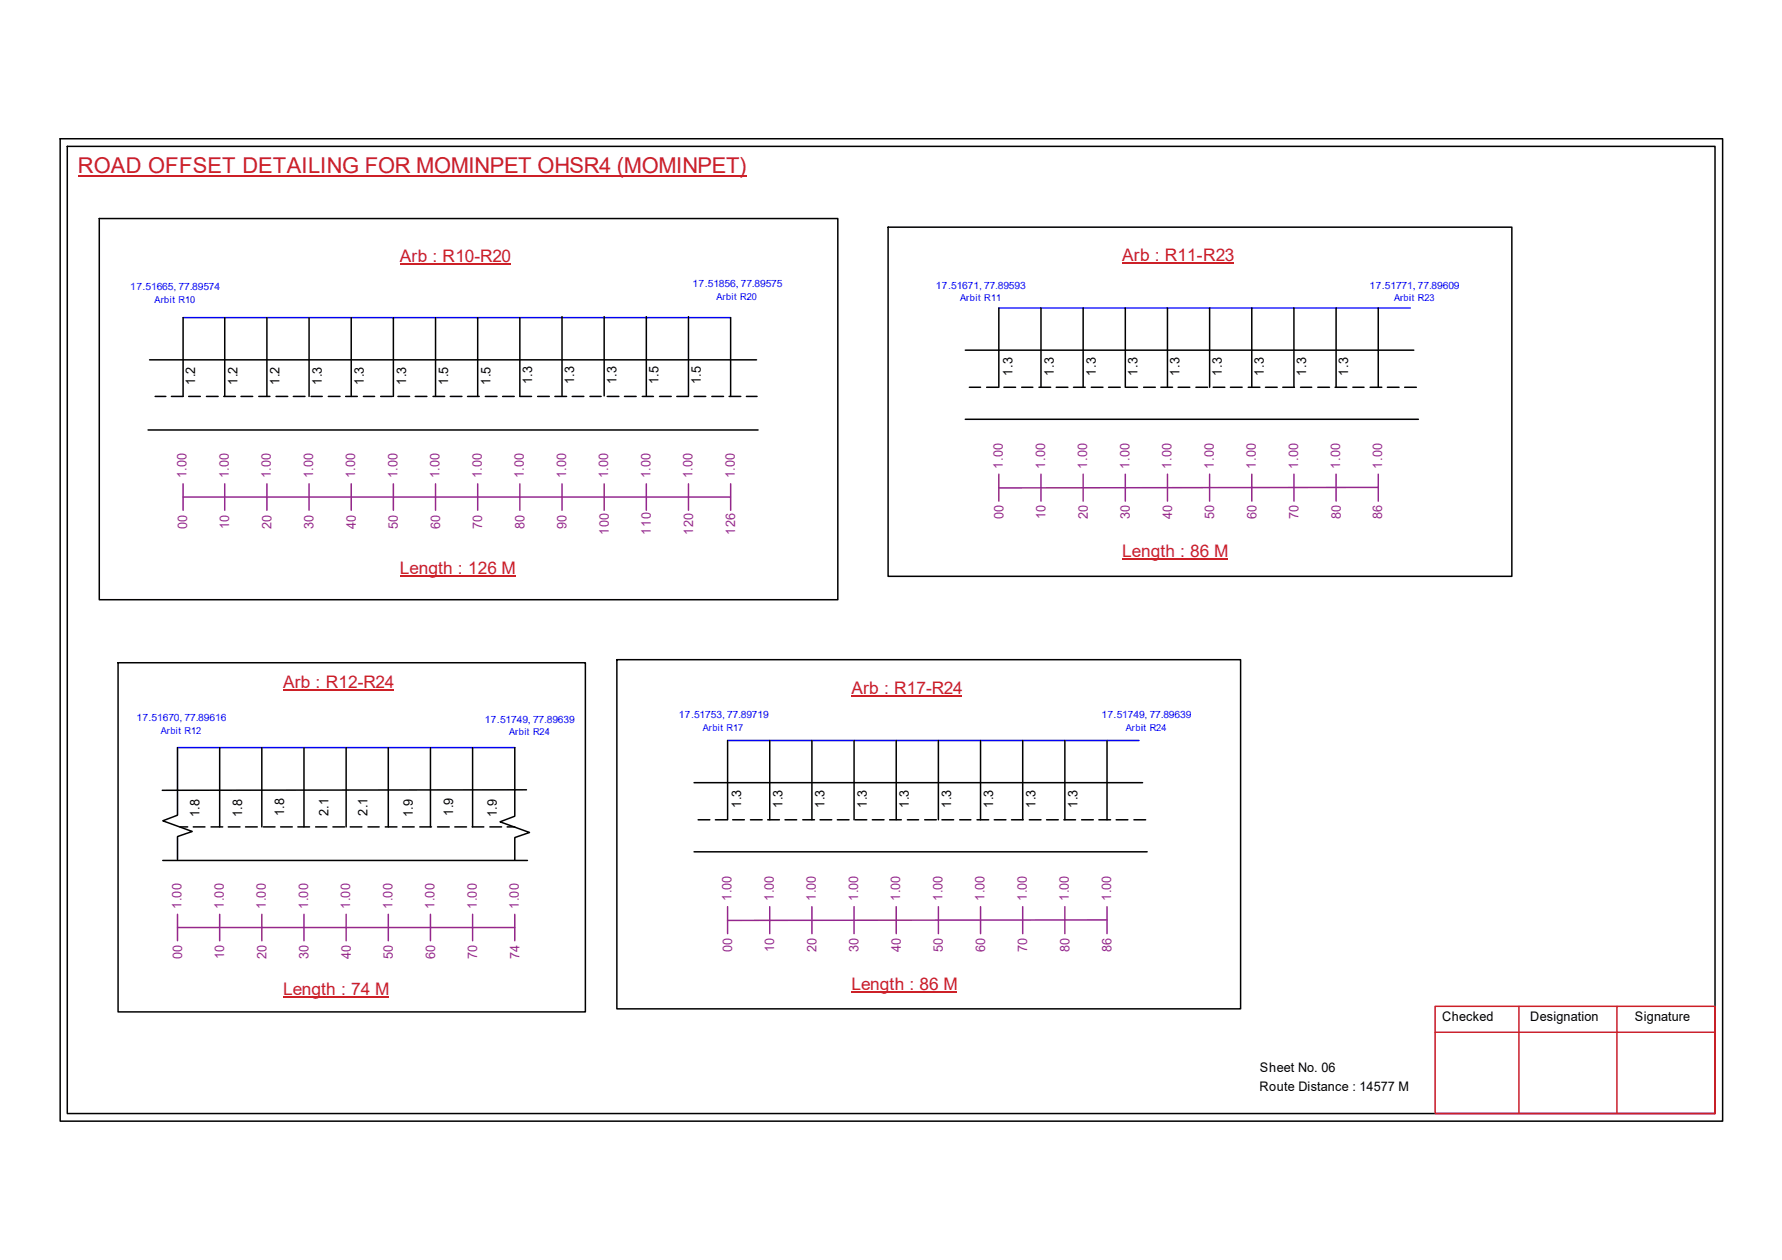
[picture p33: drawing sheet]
<svg xmlns="http://www.w3.org/2000/svg" width="297mm" height="210mm" viewBox="0 0 297 210" stroke-linecap="round" stroke-linejoin="round" font-family="sans-serif">
<defs><g id="words">
<text font-size="3.6" fill="#cd2027" x="13" y="28.9">ROAD OFFSET DETAILING FOR MOMINPET OHSR4 (MOMINPET)</text>
<g font-size="2.9" fill="#cd2027">
<text x="66.7" y="43.7">Arb : R10-R20</text>
<text x="187.1" y="43.5">Arb : R11-R23</text>
<text x="66.7" y="95.6">Length : 126 M</text>
<text x="187.1" y="92.8">Length : 86 M</text>
<text x="47.2" y="114.6">Arb : R12-R24</text>
<text x="141.9" y="115.6">Arb : R17-R24</text>
<text x="47.2" y="165.8">Length : 74 M</text>
<text x="141.9" y="164.9">Length : 86 M</text>
</g>
<g font-size="2.2">
<text x="32.6" y="64.1" transform="rotate(-90 32.6 64.1)">1.2</text>
<text x="39.6" y="64.1" transform="rotate(-90 39.6 64.1)">1.2</text>
<text x="46.6" y="64.1" transform="rotate(-90 46.6 64.1)">1.2</text>
<text x="53.6" y="64.1" transform="rotate(-90 53.6 64.1)">1.3</text>
<text x="60.7" y="64.1" transform="rotate(-90 60.7 64.1)">1.3</text>
<text x="67.7" y="64.1" transform="rotate(-90 67.7 64.1)">1.3</text>
<text x="74.7" y="64.1" transform="rotate(-90 74.7 64.1)">1.5</text>
<text x="81.7" y="64.1" transform="rotate(-90 81.7 64.1)">1.5</text>
<text x="88.7" y="64" transform="rotate(-90 88.7 64)">1.3</text>
<text x="95.7" y="64" transform="rotate(-90 95.7 64)">1.3</text>
<text x="102.7" y="64" transform="rotate(-90 102.7 64)">1.3</text>
<text x="109.8" y="64" transform="rotate(-90 109.8 64)">1.5</text>
<text x="116.8" y="64" transform="rotate(-90 116.8 64)">1.5</text>
<text x="168.8" y="62.6" transform="rotate(-90 168.8 62.6)">1.3</text>
<text x="175.6" y="62.6" transform="rotate(-90 175.6 62.6)">1.3</text>
<text x="182.7" y="62.6" transform="rotate(-90 182.7 62.6)">1.3</text>
<text x="189.6" y="62.6" transform="rotate(-90 189.6 62.6)">1.3</text>
<text x="196.6" y="62.6" transform="rotate(-90 196.6 62.6)">1.3</text>
<text x="203.7" y="62.6" transform="rotate(-90 203.7 62.6)">1.3</text>
<text x="210.7" y="62.6" transform="rotate(-90 210.7 62.6)">1.3</text>
<text x="217.7" y="62.6" transform="rotate(-90 217.7 62.6)">1.3</text>
<text x="224.7" y="62.6" transform="rotate(-90 224.7 62.6)">1.3</text>
<text x="33.2" y="136.1" transform="rotate(-90 33.2 136.1)">1.8</text>
<text x="40.3" y="136.1" transform="rotate(-90 40.3 136.1)">1.8</text>
<text x="47.4" y="136" transform="rotate(-90 47.4 136)">1.8</text>
<text x="54.7" y="136" transform="rotate(-90 54.7 136)">2.1</text>
<text x="61.3" y="135.9" transform="rotate(-90 61.3 135.9)">2.1</text>
<text x="68.8" y="136.1" transform="rotate(-90 68.8 136.1)">1.9</text>
<text x="75.6" y="135.9" transform="rotate(-90 75.6 135.9)">1.9</text>
<text x="82.8" y="136.1" transform="rotate(-90 82.8 136.1)">1.9</text>
<text x="123.6" y="134.6" transform="rotate(-90 123.6 134.6)">1.3</text>
<text x="130.4" y="134.6" transform="rotate(-90 130.4 134.6)">1.3</text>
<text x="137.5" y="134.6" transform="rotate(-90 137.5 134.6)">1.3</text>
<text x="144.5" y="134.6" transform="rotate(-90 144.5 134.6)">1.3</text>
<text x="151.5" y="134.6" transform="rotate(-90 151.5 134.6)">1.3</text>
<text x="158.5" y="134.6" transform="rotate(-90 158.5 134.6)">1.3</text>
<text x="165.6" y="134.6" transform="rotate(-90 165.6 134.6)">1.3</text>
<text x="172.6" y="134.6" transform="rotate(-90 172.6 134.6)">1.3</text>
<text x="179.6" y="134.6" transform="rotate(-90 179.6 134.6)">1.3</text>
<text x="240.4" y="170.1">Checked</text>
<text x="255.1" y="170.1">Designation</text>
<text x="272.5" y="170.1">Signature</text>
<text x="210" y="178.6">Sheet No. 06</text>
<text x="209.9" y="181.7">Route Distance : 14577 M</text>
</g>
<g font-size="2.2" fill="#93278f">
<text x="31.1" y="79.7" transform="rotate(-90 31.1 79.7)">1.00</text>
<text x="38.1" y="79.7" transform="rotate(-90 38.1 79.7)">1.00</text>
<text x="45.2" y="79.7" transform="rotate(-90 45.2 79.7)">1.00</text>
<text x="52.2" y="79.7" transform="rotate(-90 52.2 79.7)">1.00</text>
<text x="59.2" y="79.7" transform="rotate(-90 59.2 79.7)">1.00</text>
<text x="66.2" y="79.7" transform="rotate(-90 66.2 79.7)">1.00</text>
<text x="73.3" y="79.7" transform="rotate(-90 73.3 79.7)">1.00</text>
<text x="80.3" y="79.7" transform="rotate(-90 80.3 79.7)">1.00</text>
<text x="87.3" y="79.7" transform="rotate(-90 87.3 79.7)">1.00</text>
<text x="94.4" y="79.7" transform="rotate(-90 94.4 79.7)">1.00</text>
<text x="101.4" y="79.7" transform="rotate(-90 101.4 79.7)">1.00</text>
<text x="108.4" y="79.7" transform="rotate(-90 108.4 79.7)">1.00</text>
<text x="115.4" y="79.7" transform="rotate(-90 115.4 79.7)">1.00</text>
<text x="122.5" y="79.7" transform="rotate(-90 122.5 79.7)">1.00</text>
<text x="167.2" y="78.1" transform="rotate(-90 167.2 78.1)">1.00</text>
<text x="174.2" y="78.1" transform="rotate(-90 174.2 78.1)">1.00</text>
<text x="181.2" y="78.1" transform="rotate(-90 181.2 78.1)">1.00</text>
<text x="188.3" y="78.1" transform="rotate(-90 188.3 78.1)">1.00</text>
<text x="195.3" y="78.1" transform="rotate(-90 195.3 78.1)">1.00</text>
<text x="202.3" y="78.1" transform="rotate(-90 202.3 78.1)">1.00</text>
<text x="209.3" y="78.1" transform="rotate(-90 209.3 78.1)">1.00</text>
<text x="216.4" y="78.1" transform="rotate(-90 216.4 78.1)">1.00</text>
<text x="223.4" y="78.1" transform="rotate(-90 223.4 78.1)">1.00</text>
<text x="230.4" y="78.1" transform="rotate(-90 230.4 78.1)">1.00</text>
<text x="31.2" y="88.1" transform="rotate(-90 31.2 88.1)">00</text>
<text x="38.2" y="88.1" transform="rotate(-90 38.2 88.1)">10</text>
<text x="45.3" y="88.1" transform="rotate(-90 45.3 88.1)">20</text>
<text x="52.3" y="88.1" transform="rotate(-90 52.3 88.1)">30</text>
<text x="59.3" y="88.1" transform="rotate(-90 59.3 88.1)">40</text>
<text x="66.3" y="88.1" transform="rotate(-90 66.3 88.1)">50</text>
<text x="73.4" y="88.1" transform="rotate(-90 73.4 88.1)">60</text>
<text x="80.4" y="88.1" transform="rotate(-90 80.4 88.1)">70</text>
<text x="87.4" y="88.1" transform="rotate(-90 87.4 88.1)">80</text>
<text x="94.4" y="88.1" transform="rotate(-90 94.4 88.1)">90</text>
<text x="101.5" y="89.1" transform="rotate(-90 101.5 89.1)">100</text>
<text x="108.5" y="89.1" transform="rotate(-90 108.5 89.1)">110</text>
<text x="115.5" y="89.1" transform="rotate(-90 115.5 89.1)">120</text>
<text x="122.6" y="89.1" transform="rotate(-90 122.6 89.1)">126</text>
<text x="167.3" y="86.5" transform="rotate(-90 167.3 86.5)">00</text>
<text x="174.3" y="86.5" transform="rotate(-90 174.3 86.5)">10</text>
<text x="181.3" y="86.5" transform="rotate(-90 181.3 86.5)">20</text>
<text x="188.3" y="86.5" transform="rotate(-90 188.3 86.5)">30</text>
<text x="195.4" y="86.5" transform="rotate(-90 195.4 86.5)">40</text>
<text x="202.4" y="86.5" transform="rotate(-90 202.4 86.5)">50</text>
<text x="209.4" y="86.5" transform="rotate(-90 209.4 86.5)">60</text>
<text x="216.4" y="86.5" transform="rotate(-90 216.4 86.5)">70</text>
<text x="223.5" y="86.5" transform="rotate(-90 223.5 86.5)">80</text>
<text x="230.4" y="86.5" transform="rotate(-90 230.4 86.5)">86</text>
<text x="30.3" y="151.4" transform="rotate(-90 30.3 151.4)">1.00</text>
<text x="37.3" y="151.4" transform="rotate(-90 37.3 151.4)">1.00</text>
<text x="44.3" y="151.4" transform="rotate(-90 44.3 151.4)">1.00</text>
<text x="51.3" y="151.4" transform="rotate(-90 51.3 151.4)">1.00</text>
<text x="58.4" y="151.4" transform="rotate(-90 58.4 151.4)">1.00</text>
<text x="65.4" y="151.4" transform="rotate(-90 65.4 151.4)">1.00</text>
<text x="72.4" y="151.4" transform="rotate(-90 72.4 151.4)">1.00</text>
<text x="79.5" y="151.4" transform="rotate(-90 79.5 151.4)">1.00</text>
<text x="86.5" y="151.4" transform="rotate(-90 86.5 151.4)">1.00</text>
<text x="122" y="150.1" transform="rotate(-90 122 150.1)">1.00</text>
<text x="129" y="150.1" transform="rotate(-90 129 150.1)">1.00</text>
<text x="136" y="150.1" transform="rotate(-90 136 150.1)">1.00</text>
<text x="143" y="150.1" transform="rotate(-90 143 150.1)">1.00</text>
<text x="150.1" y="150.1" transform="rotate(-90 150.1 150.1)">1.00</text>
<text x="157.1" y="150.1" transform="rotate(-90 157.1 150.1)">1.00</text>
<text x="164.1" y="150.1" transform="rotate(-90 164.1 150.1)">1.00</text>
<text x="171.2" y="150.1" transform="rotate(-90 171.2 150.1)">1.00</text>
<text x="178.2" y="150.1" transform="rotate(-90 178.2 150.1)">1.00</text>
<text x="185.2" y="150.1" transform="rotate(-90 185.2 150.1)">1.00</text>
<text x="30.3" y="159.8" transform="rotate(-90 30.3 159.8)">00</text>
<text x="37.4" y="159.8" transform="rotate(-90 37.4 159.8)">10</text>
<text x="44.4" y="159.8" transform="rotate(-90 44.4 159.8)">20</text>
<text x="51.4" y="159.8" transform="rotate(-90 51.4 159.8)">30</text>
<text x="58.5" y="159.8" transform="rotate(-90 58.5 159.8)">40</text>
<text x="65.5" y="159.8" transform="rotate(-90 65.5 159.8)">50</text>
<text x="72.5" y="159.8" transform="rotate(-90 72.5 159.8)">60</text>
<text x="79.5" y="159.8" transform="rotate(-90 79.5 159.8)">70</text>
<text x="86.6" y="159.8" transform="rotate(-90 86.6 159.8)">74</text>
<text x="122" y="158.6" transform="rotate(-90 122 158.6)">00</text>
<text x="129.1" y="158.6" transform="rotate(-90 129.1 158.6)">10</text>
<text x="136.1" y="158.6" transform="rotate(-90 136.1 158.6)">20</text>
<text x="143.1" y="158.6" transform="rotate(-90 143.1 158.6)">30</text>
<text x="150.2" y="158.6" transform="rotate(-90 150.2 158.6)">40</text>
<text x="157.2" y="158.6" transform="rotate(-90 157.2 158.6)">50</text>
<text x="164.2" y="158.6" transform="rotate(-90 164.2 158.6)">60</text>
<text x="171.2" y="158.6" transform="rotate(-90 171.2 158.6)">70</text>
<text x="178.3" y="158.6" transform="rotate(-90 178.3 158.6)">80</text>
<text x="185.3" y="158.6" transform="rotate(-90 185.3 158.6)">86</text>
</g>
<g font-size="1.7" fill="#00f">
<text x="115.4" y="47.8">17.51856, 77.89575</text>
<text x="21.7" y="48.3">17.51665, 77.89574</text>
<text x="156" y="48.1">17.51671, 77.89593</text>
<text x="228.3" y="48.1">17.51771, 77.89609</text>
<text x="113.2" y="119.6">17.51753, 77.89719</text>
<text x="183.6" y="119.6">17.51749, 77.89639</text>
<text x="22.7" y="120.1">17.51670, 77.89616</text>
<text x="80.8" y="120.4">17.51749, 77.89639</text>
</g>
<g font-size="1.6" fill="#00f">
<text x="25.8" y="50.5">Arbit R10</text>
<text x="119.4" y="50">Arbit R20</text>
<text x="160.1" y="50.2">Arbit R11</text>
<text x="232.4" y="50.2">Arbit R23</text>
<text x="26.8" y="122.3">Arbit R12</text>
<text x="84.9" y="122.5">Arbit R24</text>
<text x="117.1" y="121.8">Arbit R17</text>
<text x="187.7" y="121.8">Arbit R24</text>
</g>
</g></defs>
<g fill="none" stroke="#000" stroke-width=".25">
<path d="M10 23.1h277.1v163.7h-277.1zM11.2 24.4h274.7v161.1h-274.7zM16.5 36.4h123.2v63.5h-123.2zM148 37.8h104v58.2h-104zM24.9 59.9h101.2M30.5 52.9v13.1h-1.9M37.5 52.9v13.1M44.5 52.9v13.1M51.5 52.9v13.1M58.5 52.9v13.1M65.6 52.9v13.1M72.6 52.9v13.1"/>
<path d="M79.6 52.9v13.1M86.7 52.9v13.1h1.9M93.7 52.7v13.3M100.7 52.7v13.3M107.7 52.7v13.3M114.8 52.7v13.3M121.8 52.9v13.1M160.9 58.3h74.8M166.5 51.3v13.2M173.5 51.3v13.2M180.5 51.3v13.2M187.6 51.3v13.2"/>
<path d="M194.6 51.3v13.2M201.6 51.3v13.2M208.7 51.3v13.2M215.7 51.3v13.2M222.7 51.3v13.2M229.7 51.3v13.2M24.7 71.6h101.7M25.9 66h1.7M31.5 66h1.9M34.4 66h2M37.3 66h1.9M40.2 66h1.9"/>
<path d="M43.1 66h1.9M46 66h2M48.9 66h1.9M51.9 66h1.8M54.7 66h2M57.6 66h2M60.6 66h1.8M63.5 66h1.9M66.3 66h2M69.2 66h2M72.2 66h1.9M75.1 66h1.9"/>
<path d="M77.9 66h2M80.9 66h1.9M83.8 66h1.9M89.6 66h2M92.5 66h1.9M95.4 66h1.9M98.3 66h1.9M101.2 66h2M104.1 66h1.9M107.1 66h1.8M109.9 66h2M112.8 66h2"/>
<path d="M115.7 66h1.9M118.7 66h1.9M121.5 66h2M124.4 66h1.8M160.9 69.8h75.5M161.6 64.5h1.8M164.5 64.5h1.9M167.3 64.5h2M170.3 64.5h1.9M173.2 64.5h1.9M176.1 64.5h1.9M178.9 64.5h2"/>
<path d="M181.9 64.5h2M184.8 64.5h1.9M187.7 64.5h1.9M190.6 64.5h2M193.5 64.5h1.9M196.4 64.5h1.9M199.3 64.5h2M202.2 64.5h2M205.1 64.5h1.9M208.1 64.5h1.9M210.9 64.5h2M213.8 64.5h2"/>
<path d="M216.8 64.5h1.8M219.7 64.5h1.9M222.5 64.5h2M225.5 64.5h1.9M228.4 64.5h1.9M231.3 64.5h1.9M234.1 64.5h2M19.7 110.4h77.9v58.2h-77.9zM102.8 109.9h104v58.2h-104zM29.6 131.5v4.3l-2.5 .9 4.9 1.8-2.4 .9v3.8M29.6 124.5v7.2M30 137.8h1.3"/>
<path d="M32.2 137.8h2M35.2 137.8h1.9M36.6 124.5v13.3M38.1 137.8h1.9M40.9 137.8h2M43.6 124.5v13.3M43.9 137.8h1.9M46.8 137.8h1.9M49.7 137.8h1.9M50.7 124.5v13.3M52.6 137.8h1.9M55.5 137.8h1.9"/>
<path d="M57.7 124.5v13.3M58.4 137.8h1.9M61.3 137.8h1.9M64.2 137.8h2M64.7 124.5v13.3M67.1 137.8h1.9M70 137.8h1.9M71.8 124.5v13.3M72.9 137.8h2M75.8 137.8h2M78.7 137.8h1.9M78.8 124.5v13.3"/>
<path d="M81.7 137.8h1.9M84.5 137.8h1.3M85.8 124.5v11.5l-2.4 .9 4.9 1.8-2.5 .8v3.8M87.8 131.6l-60.8 .1M115.7 130.4h74.8M116.4 136.6h1.9M119.2 136.6h2M121.3 123.4v13.2M122.1 136.6h2M125.1 136.6h1.9M128 136.6h1.9M128.3 123.4v13.2"/>
<path d="M130.8 136.6h2M133.8 136.6h2M135.3 123.4v13.2M136.7 136.6h1.9M139.6 136.6h1.9M142.4 123.4v13.2M142.5 136.6h2M145.4 136.6h2M148.3 136.6h1.9M149.4 123.4v13.2M151.3 136.6h1.8M154.1 136.6h2"/>
<path d="M156.4 123.4v13.2M157 136.6h2M160 136.6h1.8M162.9 136.6h1.9M163.4 123.4v13.2M165.7 136.6h2M168.6 136.6h2M170.5 123.4v13.2M171.6 136.6h1.9M174.5 136.6h1.9M177.3 136.6h2M177.5 123.4v13.2"/>
<path d="M180.3 136.6h1.9M183.2 136.6h1.9M184.5 123.4v13.2M186.1 136.6h1.9M189 136.6h2M27.1 143.3h60.8M115.7 141.9h75.5"/>
</g>
<path d="M239.2 167.6h46.7v17.9h-46.7zM239.2 172h46.7M253.2 167.6v17.9M269.5 167.6v17.9" fill="none" stroke="#cc1f26" stroke-width=".25"/>
<path d="M13 29.3h111.4" fill="none" stroke="#cd2027" stroke-width=".25"/>
<path d="M30.5 52.9h91.3M166.5 51.3h68.6M29.6 124.5h56.2M121.3 123.4h68.6" fill="none" stroke="#00f" stroke-width=".25"/>
<g fill="none" stroke="#93278f" stroke-width=".25">
<path d="M166.5 79v4.5M173.5 79v4.5M180.5 79v4.5M187.6 79v4.5M194.6 79v4.5M201.6 79v4.5M208.7 79v4.5M215.7 79v4.5M222.7 79v4.5M229.7 79v4.5M30.5 82.8h91.3M30.5 80.6v4.4"/>
<path d="M37.5 80.6v4.4M44.5 80.6v4.4M51.5 80.6v4.4M58.5 80.6v4.4M65.6 80.6v4.4M72.6 80.6v4.4M79.6 80.6v4.4M86.7 80.6v4.4M93.7 80.6v4.4M100.7 80.6v4.4M107.7 80.6v4.4M114.8 80.6v4.4"/>
<path d="M121.8 80.6v4.4M229.7 81.2l-63.2 .1M29.6 154.5h56.2M29.6 152.3v4.4M36.6 152.3v4.4M43.6 152.3v4.4M50.7 152.3v4.4M57.7 152.3v4.4M64.7 152.3v4.4M71.8 152.3v4.4M78.8 152.3v4.4M85.8 152.3v4.4"/>
<path d="M121.3 151v4.5M128.3 151v4.5M135.3 151v4.5M142.4 151v4.5M149.4 151v4.5M156.4 151v4.5M163.4 151v4.5M170.5 151v4.5M177.5 151v4.5M184.5 153.2l-63.2 .1M184.5 151v4.5"/>
</g>
<path d="M66.7 44h18.4M187.1 43.9h18.6M66.7 95.9h19.2M187.1 93.1h17.6M47.2 115h18.5M141.9 115.9h18.5M47.2 166.1h17.6M141.9 165.3h17.7" fill="none" stroke="#cd2027" stroke-width=".17"/>
<use href="#words"/>
</svg>
